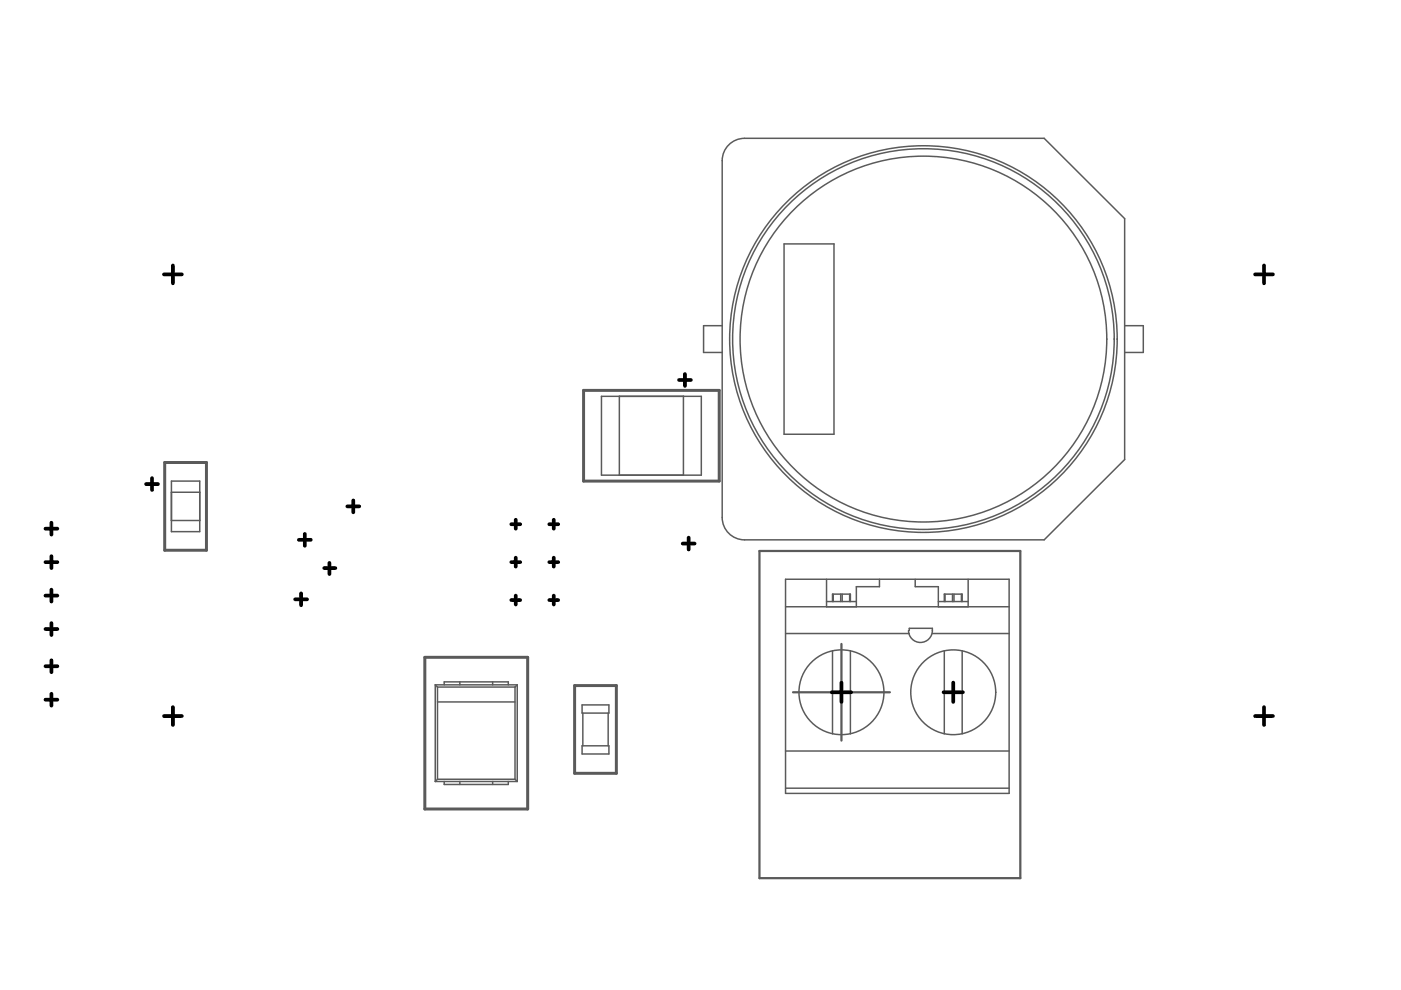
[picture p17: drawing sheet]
<svg xmlns="http://www.w3.org/2000/svg" width="297mm" height="210mm" viewBox="0 0 297 210" stroke-linecap="round" stroke-linejoin="round" font-family="sans-serif">
<path d="M34.9 98.1h8.9v18.6h-8.9zM123.7 82.8h28.8v19.2h-28.8zM90.1 139.4h21.8v32.1h-21.8zM121.8 145.4h8.9v18.6h-8.9z" fill="none" stroke="#5a5a5a" stroke-width=".63"/>
<path d="M161 116.8h55.3v69.4h-55.3zM178.4 136.5v20.5M168.1 146.8h20.6" fill="none" stroke="#5a5a5a" stroke-width=".47"/>
<g fill="none" stroke="#5a5a5a" stroke-width=".32">
<path d="M154.2 31a4.7 4.7 0 0 1 3.7-1.7h63.5l17.1 17.1v51l-17.1 17.1h-63.5a4.7 4.7 0 0 1-4.8-4.8v-75.6a4.7 4.7 0 0 1 1.1-3.1zM166.2 51.7h10.6v40.4h-10.6zM153.1 69.1h-3.9v5.6h3.9M238.5 69.1h3.9v5.6h-3.9M127.5 84h21.2v16.7h-21.2zM131.3 84v16.7M144.9 84v16.7M36.3 102h6v10.7h-6zM36.3 104.4h6M36.3 110.4h6M166.6 122.8h47.4v45.4h-47.4zM166.6 128.6h47.4"/>
<path d="M166.6 134.3h26.2M175.2 122.8v5.8M175.2 127.5h6.4M176.5 127.5v-1.5h3.8v1.5M176.5 137.9v17.7M176.7 126v1.5M178.2 126v1.5M178.6 126v1.5M180.1 126v1.5M180.3 137.9v17.7M186.5 122.8v1.6h-4.9v4.2M192.6 133.7a2.55 2.55 0 0 0 2.8 2.5 2.55 2.55 0 0 0 2.3-3h-4.9v.5"/>
<path d="M194 122.8v1.6h4.9v4.2M197.7 134.3h16.3M198.9 127.5h6.4M200.2 127.5v-1.5h3.8v1.5M200.2 137.9v17.7M200.4 126v1.5M201.9 126v1.5M202.3 126v1.5M203.8 126v1.5M204 137.9v17.7M205.3 122.8v5.8M92.3 145.2l.5 .5"/>
<path d="M92.3 145.2v20.5M92.3 145.2h17.4M92.8 145.7v19.5M92.8 145.7h16.4M92.8 148.8h16.4M94.2 145.2v-.6h13.6v.6M97.5 144.6v.6M104.5 144.6v.6M109.2 145.7v19.5M109.7 145.2l-.5 .5M109.7 145.2v20.5M123.4 149.5h5.7v1.7h-5.7z"/>
<path d="M123.4 158.1h5.7v1.8h-5.7zM123.6 151.2v6.9M128.9 151.2v6.9M166.6 159.2h47.4M92.3 165.7h17.4M92.8 165.2l-.5 .5M92.8 165.2h16.4M94.2 165.7v.6h13.6v-.6M97.5 165.7v.6M104.5 165.7v.6M109.2 165.2l.5 .5M166.6 167.1h47.4"/>
<circle cx="195.8" cy="71.9" r="38.8"/>
<circle cx="195.8" cy="71.9" r="40.4"/>
<circle cx="195.8" cy="71.9" r="41"/>
<circle cx="178.4" cy="146.8" r="9"/>
<circle cx="202.1" cy="146.8" r="9"/>
</g>
<g fill="none" stroke="#000" stroke-width=".79">
<path d="M34.8 58.2h3.8M36.7 56.3v3.8M266.1 58.2h3.8M268 56.3v3.8M145.2 79.3v2.5M144 80.6h2.5M9.6 119.2h2.6M9.6 112.1h2.6M10.9 110.8v2.6M10.9 117.9v2.5M31 102.6h2.5M32.2 101.4v2.5"/>
<path d="M63.4 114.5h2.5M64.6 113.2v2.5M69.8 119.3v2.4M73.6 107.4h2.6M74.9 106.1v2.5M108.4 119.2h1.9M108.4 111.1h1.9M109.3 110.2v1.9M109.3 118.2v1.9M116.5 119.2h1.9M116.5 111.1h1.9M117.4 110.2v1.9"/>
<path d="M117.4 118.2v1.9M144.7 115.2h2.6M146 114v2.5M9.6 133.4h2.6M9.6 126.3h2.6M10.9 125v2.5M10.9 132.1v2.5M10.9 140v2.5M62.6 127.1h2.5M63.8 125.8v2.5M68.7 120.4h2.4M108.4 127.2h1.9"/>
<path d="M109.3 126.3v1.9M116.5 127.2h1.9M117.4 126.3v1.9M9.6 148.4h2.6M9.6 141.3h2.6M10.9 147.1v2.5M34.8 151.8h3.8M36.7 149.9v3.8M176.3 146.8h4.2M178.4 144.7v4.1M200.1 146.8h4.1M202.1 144.7v4.1"/>
<path d="M266.1 151.8h3.8M268 149.9v3.8"/>
</g>
</svg>
